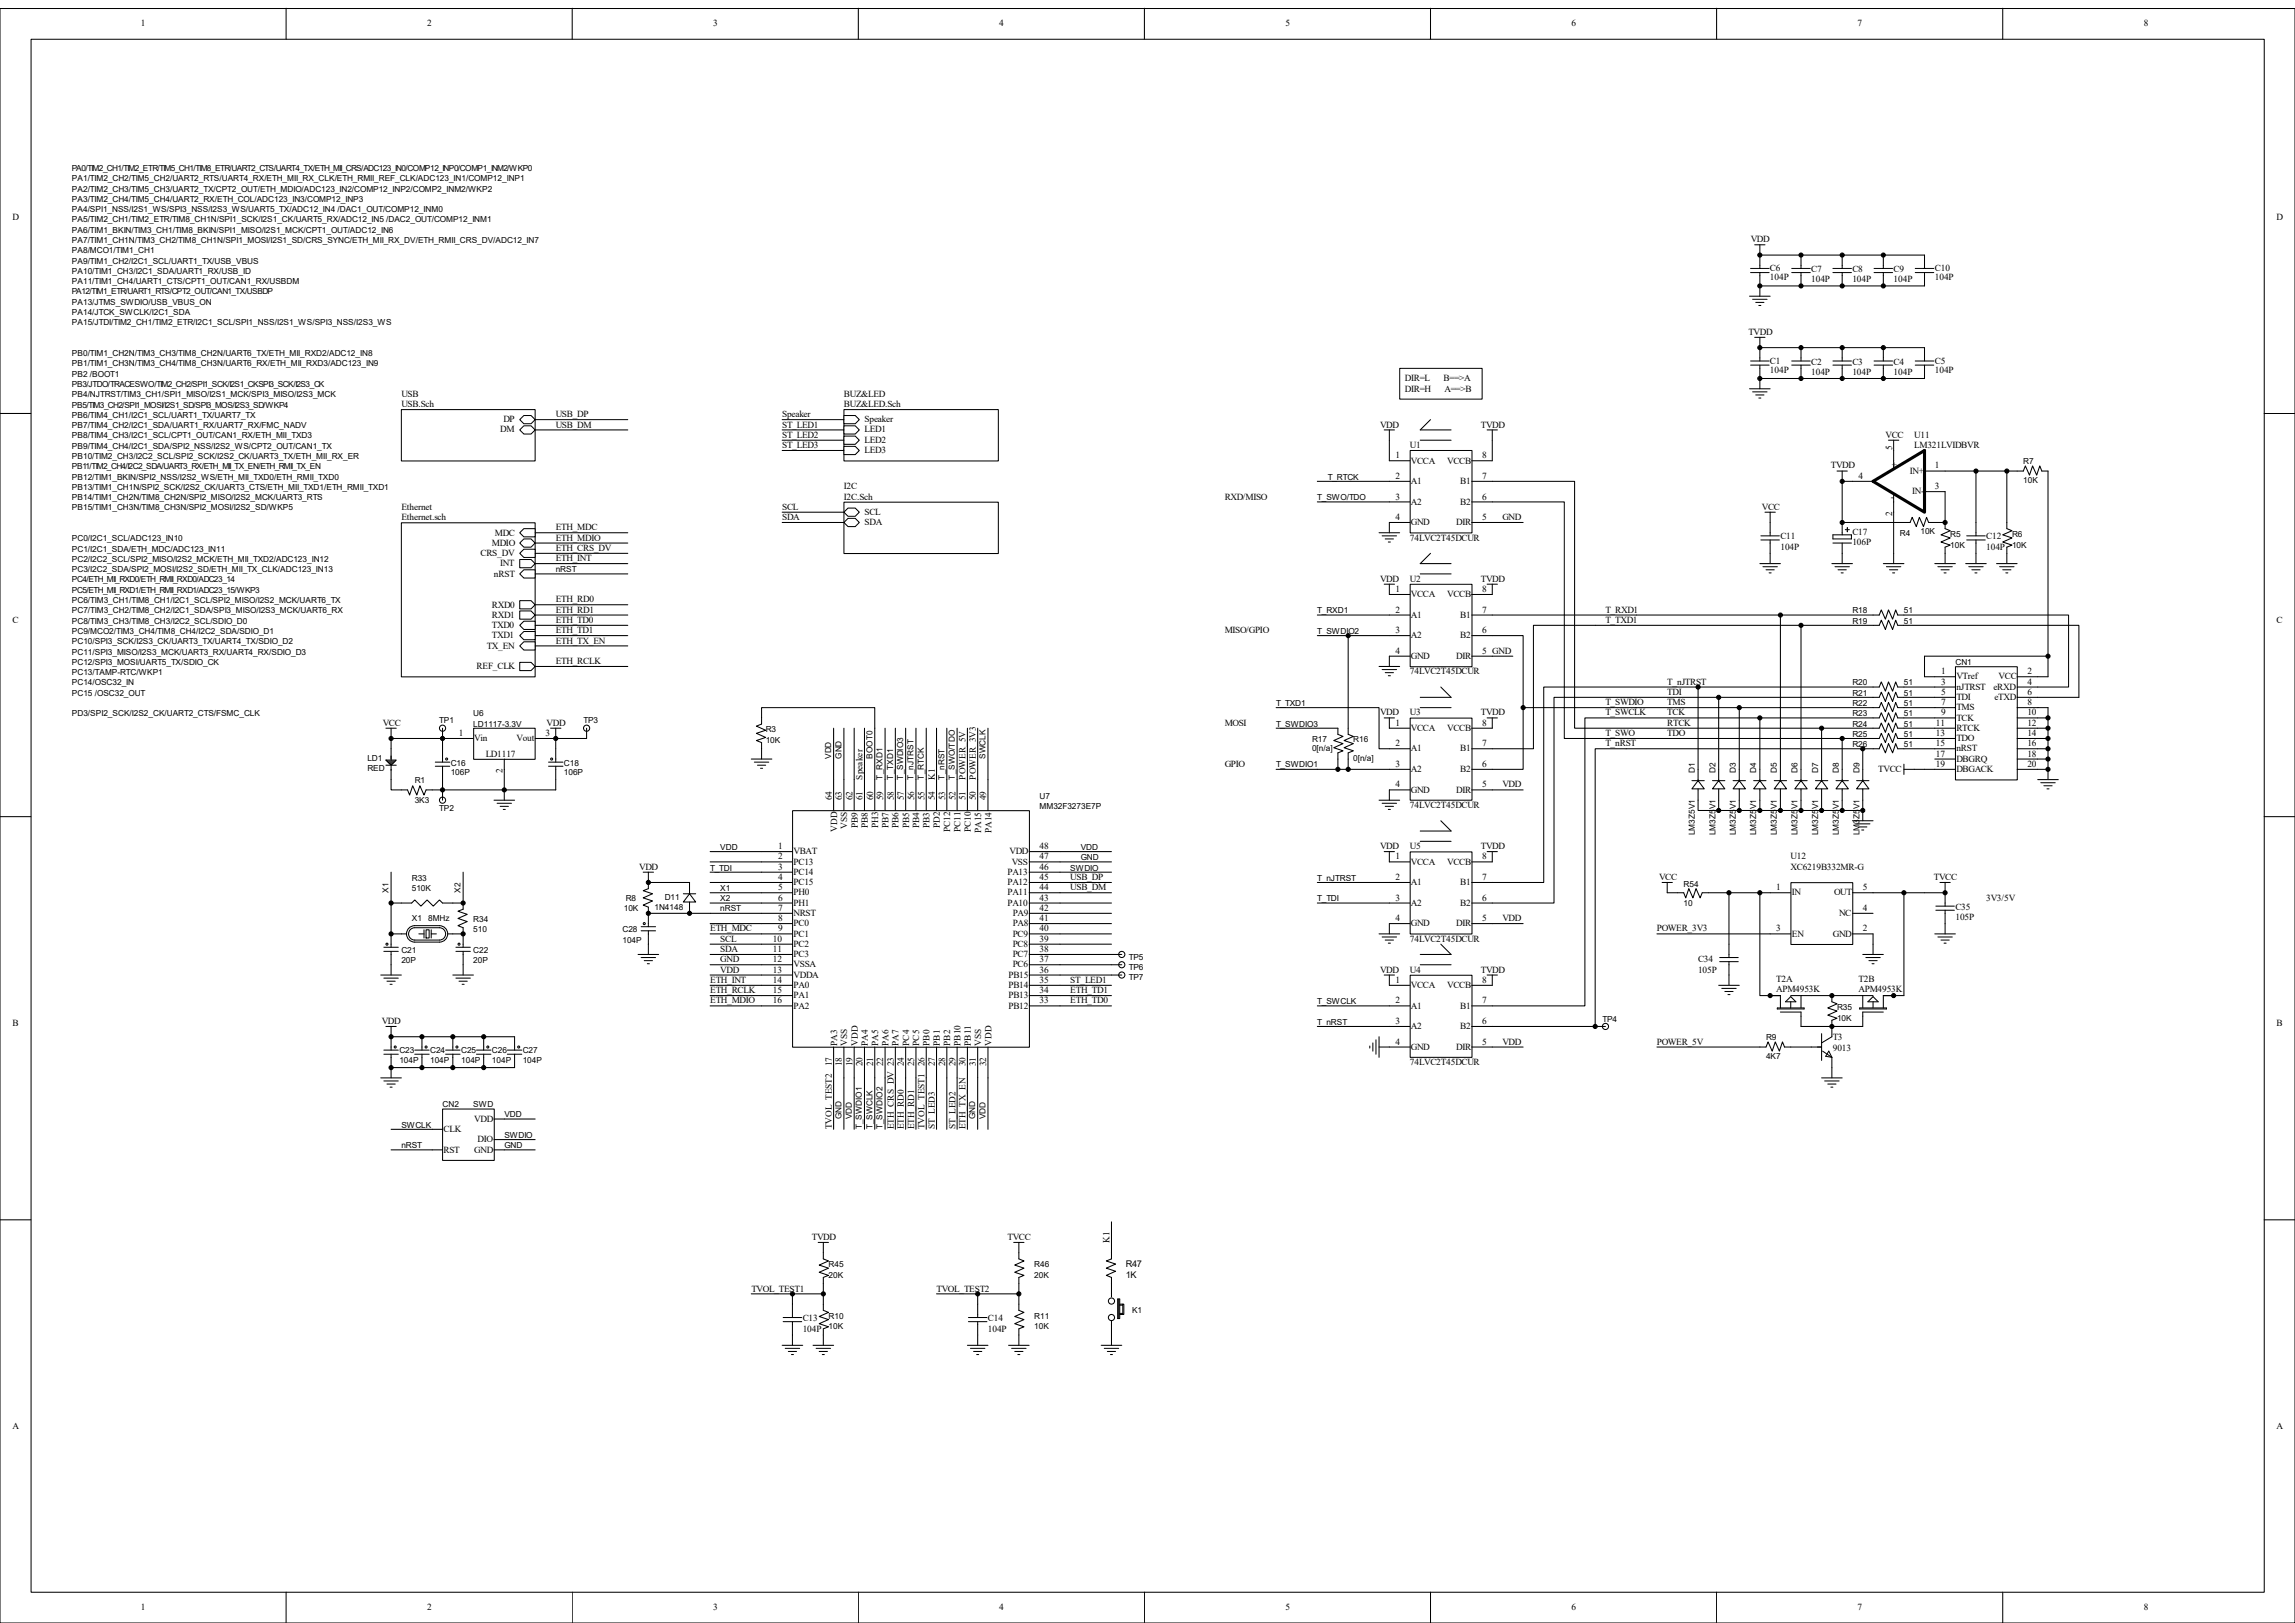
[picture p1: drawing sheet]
<svg xmlns="http://www.w3.org/2000/svg" width="297mm" height="210mm" viewBox="0 0 297 210" stroke-linecap="round" stroke-linejoin="round" font-family="sans-serif">
<defs><g id="words">
<g font-size="1.2">
<text x="18.2" y="3.4">1</text>
<text x="55.3" y="3.4">2</text>
<text x="92.3" y="3.4">3</text>
<text x="129.3" y="3.4">4</text>
<text x="166.4" y="3.4">5</text>
<text x="203.4" y="3.4">6</text>
<text x="240.4" y="3.4">7</text>
<text x="277.5" y="3.4">8</text>
<text x="1.6" y="28.4">D</text>
<text x="294.6" y="28.4">D</text>
<text x="226.6" y="31.4">VDD</text>
<text x="229.1" y="35.1">C6</text>
<text x="234.4" y="35.2">C7</text>
<text x="239.7" y="35.2">C8</text>
<text x="245.1" y="35.2">C9</text>
<text x="250.4" y="35.1">C10</text>
<text x="229.1" y="36.3">104P</text>
<text x="234.4" y="36.5">104P</text>
<text x="239.7" y="36.5">104P</text>
<text x="245.1" y="36.5">104P</text>
<text x="250.4" y="36.3">104P</text>
<text x="226.3" y="43.3">TVDD</text>
<text x="229.1" y="47.1">C1</text>
<text x="234.4" y="47.2">C2</text>
<text x="239.7" y="47.2">C3</text>
<text x="245.1" y="47.2">C4</text>
<text x="250.4" y="47.1">C5</text>
<text x="51.9" y="51.3">USB</text>
<text x="51.9" y="52.7">USB.Sch</text>
<text x="71.9" y="54">USB_DP</text>
<text x="101.2" y="54">Speaker</text>
<text x="109.2" y="51.3">BUZ&amp;LED</text>
<text x="109.2" y="52.7">BUZ&amp;LED.Sch</text>
<text x="181.8" y="49.3">DIR=L</text>
<text x="181.8" y="50.7">DIR=H</text>
<text x="186.8" y="49.3">B==&gt;A</text>
<text x="186.9" y="50.7">A==&gt;B</text>
<text x="229.1" y="48.3">104P</text>
<text x="234.4" y="48.5">104P</text>
<text x="239.7" y="48.5">104P</text>
<text x="245.1" y="48.5">104P</text>
<text x="250.4" y="48.3">104P</text>
<text x="64.7" y="56">DM</text>
<text x="65.2" y="54.7">DP</text>
<text x="71.9" y="55.3">USB_DM</text>
<text x="101.2" y="56.6">ST_LED2</text>
<text x="101.2" y="55.3">ST_LED1</text>
<text x="101.2" y="58">ST_LED3</text>
<text x="111.9" y="54.7">Speaker</text>
<text x="111.9" y="57.3">LED2</text>
<text x="111.9" y="56">LED1</text>
<text x="111.9" y="58.6">LED3</text>
<text x="178.6" y="55.3">VDD</text>
<text x="180.6" y="59.3">1</text>
<text x="182.5" y="58">U1</text>
<text x="182.6" y="60">VCCA</text>
<text x="187.3" y="60">VCCB</text>
<text x="191.6" y="55.3">TVDD</text>
<text x="191.8" y="59.3">8</text>
<text x="244" y="56.6">VCC</text>
<text x="244.9" y="58.3" transform="rotate(-90 244.9 58.3)">5</text>
<text x="247.7" y="56.6">U11</text>
<text x="247.7" y="58">LM321LVIDBVR</text>
<text x="51.9" y="66">Ethernet</text>
<text x="101.2" y="66">SCL</text>
<text x="109.2" y="63.3">I2C</text>
<text x="109.2" y="64.6">I2C.Sch</text>
<text x="158.5" y="64.6">RXD/MISO</text>
<text x="180.6" y="62">2</text>
<text x="180.6" y="64.6">3</text>
<text x="182.6" y="62.7">A1</text>
<text x="182.6" y="65.3">A2</text>
<text x="189" y="65.3">B2</text>
<text x="189" y="62.7">B1</text>
<text x="191.8" y="64.6">6</text>
<text x="191.8" y="62">7</text>
<text x="228" y="66">VCC</text>
<text x="236.9" y="60.6">TVDD</text>
<text x="240.5" y="62">4</text>
<text x="244.7" y="64.6">-</text>
<text x="244.8" y="60.6">+</text>
<text x="247.2" y="61.3">IN+</text>
<text x="247.5" y="64">IN-</text>
<text x="250.4" y="63.3">3</text>
<text x="250.4" y="60.6">1</text>
<text x="51.9" y="67.3">Ethernet.sch</text>
<text x="62.2" y="72">CRS_DV</text>
<text x="63.7" y="70.6">MDIO</text>
<text x="64.1" y="69.3">MDC</text>
<text x="71.9" y="68.6">ETH_MDC</text>
<text x="71.9" y="71.3">ETH_CRS_DV</text>
<text x="71.9" y="70">ETH_MDIO</text>
<text x="101.2" y="67.3">SDA</text>
<text x="111.9" y="66.6">SCL</text>
<text x="111.9" y="67.9">SDA</text>
<text x="180.6" y="67.3">4</text>
<text x="182.5" y="70">74LVC2T45DCUR</text>
<text x="182.6" y="67.9">GND</text>
<text x="188.5" y="67.9">DIR</text>
<text x="191.8" y="67.3">5</text>
<text x="194.4" y="67.3">GND</text>
<text x="230.4" y="69.8">C11</text>
<text x="230.4" y="71.2">104P</text>
<text x="239.7" y="69.2">C17</text>
<text x="239.7" y="70.5">106P</text>
<text x="244.9" y="66.8" transform="rotate(-90 244.9 66.8)">2</text>
<text x="257" y="69.8">C12</text>
<text x="257" y="71.2">104P</text>
<text x="63.9" y="74.6">nRST</text>
<text x="64.7" y="73.3">INT</text>
<text x="71.9" y="77.9">ETH_RD0</text>
<text x="71.9" y="72.6">ETH_INT</text>
<text x="178.6" y="75.3">VDD</text>
<text x="180.6" y="76.6">1</text>
<text x="182.5" y="75.3">U2</text>
<text x="182.6" y="77.3">VCCA</text>
<text x="187.3" y="77.3">VCCB</text>
<text x="191.6" y="75.3">TVDD</text>
<text x="191.8" y="76.6">8</text>
<text x="1.6" y="80.6">C</text>
<text x="63" y="83.9">TX_EN</text>
<text x="63.7" y="81.3">TXD0</text>
<text x="63.7" y="78.6">RXD0</text>
<text x="63.7" y="82.6">TXD1</text>
<text x="63.7" y="79.9">RXD1</text>
<text x="71.9" y="79.3">ETH_RD1</text>
<text x="71.9" y="83.3">ETH_TX_EN</text>
<text x="71.9" y="80.6">ETH_TD0</text>
<text x="71.9" y="81.9">ETH_TD1</text>
<text x="158.5" y="81.9">MISO/GPIO</text>
<text x="180.6" y="79.3">2</text>
<text x="180.6" y="81.9">3</text>
<text x="182.6" y="79.9">A1</text>
<text x="182.6" y="82.6">A2</text>
<text x="189" y="82.6">B2</text>
<text x="189" y="79.9">B1</text>
<text x="191.8" y="81.9">6</text>
<text x="191.8" y="79.3">7</text>
<text x="207.8" y="80.6">T_TXD1</text>
<text x="207.8" y="79.3">T_RXD1</text>
<text x="294.6" y="80.6">C</text>
<text x="61.7" y="86.6">REF_CLK</text>
<text x="71.9" y="85.9">ETH_RCLK</text>
<text x="180.6" y="84.6">4</text>
<text x="182.5" y="87.2">74LVC2T45DCUR</text>
<text x="182.6" y="85.3">GND</text>
<text x="188.5" y="85.3">DIR</text>
<text x="191.8" y="84.6">5 GND</text>
<text x="215.8" y="89.9">TDI</text>
<text x="215.8" y="88.6">T_nJTRST</text>
<text x="251.2" y="87.2">1</text>
<text x="251.2" y="88.6">3</text>
<text x="251.2" y="89.9">5</text>
<text x="253.2" y="87.9">VTref</text>
<text x="253.2" y="89.2">nJTRST</text>
<text x="258" y="89.2">eRXD</text>
<text x="258.7" y="87.9">VCC</text>
<text x="262.4" y="87.2">2</text>
<text x="262.4" y="88.6">4</text>
<text x="262.4" y="89.9">6</text>
<text x="49.5" y="93.9">VCC</text>
<text x="59.4" y="95.2">1</text>
<text x="61.4" y="95.9">Vin</text>
<text x="66.8" y="95.9">Vout</text>
<text x="70.6" y="95.2">3</text>
<text x="70.7" y="93.9">VDD</text>
<text x="158.5" y="93.9">MOSI</text>
<text x="178.6" y="92.6">VDD</text>
<text x="180.6" y="93.9">1</text>
<text x="182.5" y="92.6">U3</text>
<text x="182.6" y="94.6">VCCA</text>
<text x="187.3" y="94.6">VCCB</text>
<text x="191.6" y="92.6">TVDD</text>
<text x="191.8" y="93.9">8</text>
<text x="207.8" y="92.6">T_SWCLK</text>
<text x="207.8" y="91.3">T_SWDIO</text>
<text x="207.8" y="95.2">T_SWO</text>
<text x="215.8" y="92.6">TCK</text>
<text x="215.8" y="91.3">TMS</text>
<text x="215.8" y="95.2">TDO</text>
<text x="215.8" y="93.9">RTCK</text>
<text x="250.5" y="93.9">11</text>
<text x="250.5" y="95.2">13</text>
<text x="251.2" y="91.3">7</text>
<text x="251.2" y="92.6">9</text>
<text x="253.2" y="90.6">TDI</text>
<text x="253.2" y="91.9">TMS</text>
<text x="253.2" y="93.3">TCK</text>
<text x="253.2" y="94.6">RTCK</text>
<text x="253.2" y="95.9">TDO</text>
<text x="258.1" y="90.6">eTXD</text>
<text x="262.4" y="91.3">8</text>
<text x="262.4" y="92.6">10</text>
<text x="262.4" y="93.9">12</text>
<text x="262.4" y="95.2">14</text>
<text x="62.9" y="97.9">LD1117</text>
<text x="65" y="100.1" transform="rotate(-90 65 100.1)">2</text>
<text x="111.6" y="100.9" transform="rotate(-90 111.6 100.9)">Speaker</text>
<text x="121" y="100.9" transform="rotate(-90 121 100.9)">K1</text>
<text x="125" y="100.9" transform="rotate(-90 125 100.9)">POWER_5V</text>
<text x="126.3" y="100.9" transform="rotate(-90 126.3 100.9)">POWER_3V3</text>
<text x="158.5" y="99.2">GPIO</text>
<text x="180.6" y="101.9">4</text>
<text x="180.6" y="96.6">2</text>
<text x="180.6" y="99.2">3</text>
<text x="182.6" y="97.2">A1</text>
<text x="182.6" y="99.9">A2</text>
<text x="189" y="99.9">B2</text>
<text x="189" y="97.2">B1</text>
<text x="191.8" y="99.2">6</text>
<text x="191.8" y="101.9">5</text>
<text x="191.8" y="96.6">7</text>
<text x="194.4" y="101.9">VDD</text>
<text x="207.8" y="96.6">T_nRST</text>
<text x="243.1" y="99.9">TVCC</text>
<text x="250.5" y="96.6">15</text>
<text x="250.5" y="97.9">17</text>
<text x="250.5" y="99.2">19</text>
<text x="253.2" y="97.2">nRST</text>
<text x="253.2" y="98.6">DBGRQ</text>
<text x="253.2" y="99.9">DBGACK</text>
<text x="262.4" y="96.6">16</text>
<text x="262.4" y="97.9">18</text>
<text x="262.4" y="99.2">20</text>
<text x="107.7" y="103.5" transform="rotate(-90 107.7 103.5)">64</text>
<text x="108.3" y="107.7" transform="rotate(-90 108.3 107.7)">VDD</text>
<text x="109" y="103.5" transform="rotate(-90 109 103.5)">63</text>
<text x="109.6" y="107.3" transform="rotate(-90 109.6 107.3)">VSS</text>
<text x="110.3" y="103.5" transform="rotate(-90 110.3 103.5)">62</text>
<text x="111" y="107.1" transform="rotate(-90 111 107.1)">PB9</text>
<text x="111.6" y="103.5" transform="rotate(-90 111.6 103.5)">61</text>
<text x="112.3" y="107.1" transform="rotate(-90 112.3 107.1)">PB8</text>
<text x="113" y="103.5" transform="rotate(-90 113 103.5)">60</text>
<text x="113.7" y="107.1" transform="rotate(-90 113.7 107.1)">PH3</text>
<text x="114.3" y="103.5" transform="rotate(-90 114.3 103.5)">59</text>
<text x="115" y="107.1" transform="rotate(-90 115 107.1)">PB7</text>
<text x="115.7" y="103.5" transform="rotate(-90 115.7 103.5)">58</text>
<text x="116.3" y="107.1" transform="rotate(-90 116.3 107.1)">PB6</text>
<text x="117" y="103.5" transform="rotate(-90 117 103.5)">57</text>
<text x="117.6" y="107.1" transform="rotate(-90 117.6 107.1)">PB5</text>
<text x="118.3" y="103.5" transform="rotate(-90 118.3 103.5)">56</text>
<text x="119" y="107.1" transform="rotate(-90 119 107.1)">PB4</text>
<text x="119.6" y="103.5" transform="rotate(-90 119.6 103.5)">55</text>
<text x="120.3" y="107.1" transform="rotate(-90 120.3 107.1)">PB3</text>
<text x="121" y="103.5" transform="rotate(-90 121 103.5)">54</text>
<text x="121.6" y="107.1" transform="rotate(-90 121.6 107.1)">PD2</text>
<text x="122.3" y="103.5" transform="rotate(-90 122.3 103.5)">53</text>
<text x="123" y="107.7" transform="rotate(-90 123 107.7)">PC12</text>
<text x="123.7" y="103.5" transform="rotate(-90 123.7 103.5)">52</text>
<text x="124.3" y="107.7" transform="rotate(-90 124.3 107.7)">PC11</text>
<text x="125" y="103.5" transform="rotate(-90 125 103.5)">51</text>
<text x="125.6" y="107.7" transform="rotate(-90 125.6 107.7)">PC10</text>
<text x="126.3" y="103.5" transform="rotate(-90 126.3 103.5)">50</text>
<text x="127" y="107.8" transform="rotate(-90 127 107.8)">PA15</text>
<text x="127.6" y="103.5" transform="rotate(-90 127.6 103.5)">49</text>
<text x="128.3" y="107.8" transform="rotate(-90 128.3 107.8)">PA14</text>
<text x="182.5" y="104.6">74LVC2T45DCUR</text>
<text x="182.6" y="102.6">GND</text>
<text x="188.5" y="102.6">DIR</text>
<text x="82.7" y="112.6">VDD</text>
<text x="100.7" y="109.9">1</text>
<text x="100.7" y="111.2">2</text>
<text x="100.7" y="112.6">3</text>
<text x="100.7" y="113.9">4</text>
<text x="102.7" y="110.5">VBAT</text>
<text x="102.7" y="111.9">PC13</text>
<text x="102.7" y="113.2">PC14</text>
<text x="130.4" y="113.2">PA13</text>
<text x="130.6" y="110.5">VDD</text>
<text x="130.9" y="111.9">VSS</text>
<text x="134.5" y="113.9">45</text>
<text x="134.5" y="112.6">46</text>
<text x="134.5" y="111.2">47</text>
<text x="134.5" y="109.9">48</text>
<text x="138.5" y="113.9">USB_DP</text>
<text x="178.6" y="109.9">VDD</text>
<text x="180.6" y="111.2">1</text>
<text x="180.6" y="113.9">2</text>
<text x="182.5" y="109.9">U5</text>
<text x="182.6" y="111.9">VCCA</text>
<text x="187.3" y="111.9">VCCB</text>
<text x="191.6" y="109.9">TVDD</text>
<text x="191.8" y="111.2">8</text>
<text x="191.8" y="113.9">7</text>
<text x="214.7" y="113.9">VCC</text>
<text x="231.7" y="111.2">U12</text>
<text x="231.7" y="112.6">XC6219B332MR-G</text>
<text x="250.3" y="113.9">TVCC</text>
<text x="100.7" y="115.2">5</text>
<text x="100.7" y="116.5">6</text>
<text x="100.7" y="117.9">7</text>
<text x="100.7" y="119.2">8</text>
<text x="102.7" y="114.6">PC15</text>
<text x="102.7" y="115.9">PH0</text>
<text x="102.7" y="117.2">PH1</text>
<text x="102.7" y="118.5">NRST</text>
<text x="102.7" y="119.8">PC0</text>
<text x="130.4" y="117.2">PA10</text>
<text x="130.4" y="115.9">PA11</text>
<text x="130.4" y="114.6">PA12</text>
<text x="131.1" y="119.8">PA8</text>
<text x="131.1" y="118.5">PA9</text>
<text x="134.5" y="119.2">41</text>
<text x="134.5" y="117.9">42</text>
<text x="134.5" y="116.5">43</text>
<text x="134.5" y="115.2">44</text>
<text x="138.5" y="115.2">USB_DM</text>
<text x="180.6" y="119.2">4</text>
<text x="180.6" y="116.5">3</text>
<text x="182.6" y="119.8">GND</text>
<text x="182.6" y="114.6">A1</text>
<text x="182.6" y="117.2">A2</text>
<text x="188.5" y="119.8">DIR</text>
<text x="189" y="117.2">B2</text>
<text x="189" y="114.6">B1</text>
<text x="191.8" y="116.5">6</text>
<text x="191.8" y="119.2">5</text>
<text x="194.4" y="119.2">VDD</text>
<text x="229.9" y="115.2">1</text>
<text x="231.9" y="115.9">IN</text>
<text x="237.4" y="115.9">OUT</text>
<text x="238" y="118.5">NC</text>
<text x="241.1" y="115.2">5</text>
<text x="241.1" y="117.9">4</text>
<text x="253.1" y="117.7">C35</text>
<text x="253.1" y="119.1">105P</text>
<text x="257" y="116.5">3V3/5V</text>
<text x="91.9" y="120.5">ETH_MDC</text>
<text x="93.2" y="125.9">VDD</text>
<text x="93.2" y="124.5">GND</text>
<text x="93.2" y="121.9">SCL</text>
<text x="93.2" y="123.2">SDA</text>
<text x="100" y="121.9">10</text>
<text x="100" y="123.2">11</text>
<text x="100" y="124.5">12</text>
<text x="100" y="125.9">13</text>
<text x="100.7" y="120.5">9</text>
<text x="102.7" y="121.2">PC1</text>
<text x="102.7" y="122.5">PC2</text>
<text x="102.7" y="123.9">PC3</text>
<text x="102.7" y="125.2">VSSA</text>
<text x="131.1" y="125.2">PC6</text>
<text x="131.1" y="123.9">PC7</text>
<text x="131.1" y="122.5">PC8</text>
<text x="131.1" y="121.2">PC9</text>
<text x="134.5" y="125.9">36</text>
<text x="134.5" y="124.5">37</text>
<text x="134.5" y="123.2">38</text>
<text x="134.5" y="121.9">39</text>
<text x="134.5" y="120.5">40</text>
<text x="178.6" y="125.9">VDD</text>
<text x="182.5" y="121.9">74LVC2T45DCUR</text>
<text x="182.5" y="125.9">U4</text>
<text x="191.6" y="125.9">TVDD</text>
<text x="214.4" y="120.5">POWER_3V3</text>
<text x="219.8" y="124.5">C34</text>
<text x="219.8" y="125.9">105P</text>
<text x="229.9" y="120.5">3</text>
<text x="231.9" y="121.2">EN</text>
<text x="237.2" y="121.2">GND</text>
<text x="241.1" y="120.5">2</text>
<text x="91.9" y="128.5">ETH_RCLK</text>
<text x="91.9" y="127.2">ETH_INT</text>
<text x="91.9" y="129.8">ETH_MDIO</text>
<text x="100" y="127.2">14</text>
<text x="100" y="128.5">15</text>
<text x="100" y="129.8">16</text>
<text x="102.7" y="126.5">VDDA</text>
<text x="102.7" y="127.8">PA0</text>
<text x="102.7" y="129.2">PA1</text>
<text x="102.7" y="130.5">PA2</text>
<text x="130.5" y="130.5">PB12</text>
<text x="130.5" y="129.2">PB13</text>
<text x="130.5" y="127.8">PB14</text>
<text x="130.5" y="126.5">PB15</text>
<text x="134.5" y="129.8">33</text>
<text x="134.5" y="128.5">34</text>
<text x="134.5" y="127.2">35</text>
<text x="138.5" y="129.8">ETH_TD0</text>
<text x="138.5" y="128.5">ETH_TD1</text>
<text x="138.5" y="127.2">ST_LED1</text>
<text x="180.6" y="127.2">1</text>
<text x="180.6" y="129.8">2</text>
<text x="182.6" y="127.8">VCCA</text>
<text x="182.6" y="130.5">A1</text>
<text x="187.3" y="127.8">VCCB</text>
<text x="189" y="130.5">B1</text>
<text x="191.8" y="127.2">8</text>
<text x="191.8" y="129.8">7</text>
<text x="229.9" y="127">T2A</text>
<text x="229.9" y="128.4">APM4953K</text>
<text x="240.5" y="127">T2B</text>
<text x="240.5" y="128.4">APM4953K</text>
<text x="1.6" y="132.8">B</text>
<text x="49.4" y="132.5">VDD</text>
<text x="108.3" y="135.3" transform="rotate(-90 108.3 135.3)">PA3</text>
<text x="109.6" y="135.3" transform="rotate(-90 109.6 135.3)">VSS</text>
<text x="111" y="135.3" transform="rotate(-90 111 135.3)">VDD</text>
<text x="112.3" y="135.3" transform="rotate(-90 112.3 135.3)">PA4</text>
<text x="113.7" y="135.3" transform="rotate(-90 113.7 135.3)">PA5</text>
<text x="115" y="135.3" transform="rotate(-90 115 135.3)">PA6</text>
<text x="116.3" y="135.3" transform="rotate(-90 116.3 135.3)">PA7</text>
<text x="117.6" y="135.3" transform="rotate(-90 117.6 135.3)">PC4</text>
<text x="119" y="135.3" transform="rotate(-90 119 135.3)">PC5</text>
<text x="120.3" y="135.3" transform="rotate(-90 120.3 135.3)">PB0</text>
<text x="121.6" y="135.3" transform="rotate(-90 121.6 135.3)">PB1</text>
<text x="123" y="135.3" transform="rotate(-90 123 135.3)">PB2</text>
<text x="124.3" y="135.3" transform="rotate(-90 124.3 135.3)">PB10</text>
<text x="125.6" y="135.3" transform="rotate(-90 125.6 135.3)">PB11</text>
<text x="127" y="135.3" transform="rotate(-90 127 135.3)">VSS</text>
<text x="128.3" y="135.3" transform="rotate(-90 128.3 135.3)">VDD</text>
<text x="180.6" y="135.2">4</text>
<text x="180.6" y="132.5">3</text>
<text x="182.5" y="137.8">74LVC2T45DCUR</text>
<text x="182.6" y="135.8">GND</text>
<text x="182.6" y="133.2">A2</text>
<text x="188.5" y="135.8">DIR</text>
<text x="189" y="133.2">B2</text>
<text x="191.8" y="132.5">6</text>
<text x="191.8" y="135.2">5</text>
<text x="194.4" y="135.2">VDD</text>
<text x="214.4" y="135.2">POWER_5V</text>
<text x="237.2" y="134.6">T3</text>
<text x="237.2" y="136">9013</text>
<text x="294.6" y="132.8">B</text>
<text x="107.7" y="138" transform="rotate(-90 107.7 138)">17</text>
<text x="109" y="138" transform="rotate(-90 109 138)">18</text>
<text x="110.3" y="138" transform="rotate(-90 110.3 138)">19</text>
<text x="111.6" y="138" transform="rotate(-90 111.6 138)">20</text>
<text x="113" y="138" transform="rotate(-90 113 138)">21</text>
<text x="114.3" y="138" transform="rotate(-90 114.3 138)">22</text>
<text x="117" y="138" transform="rotate(-90 117 138)">24</text>
<text x="118.3" y="138" transform="rotate(-90 118.3 138)">25</text>
<text x="119.6" y="138" transform="rotate(-90 119.6 138)">26</text>
<text x="121" y="138" transform="rotate(-90 121 138)">27</text>
<text x="122.3" y="138" transform="rotate(-90 122.3 138)">28</text>
<text x="123.7" y="138" transform="rotate(-90 123.7 138)">29</text>
<text x="125" y="138" transform="rotate(-90 125 138)">30</text>
<text x="126.3" y="138" transform="rotate(-90 126.3 138)">31</text>
<text x="127.6" y="138" transform="rotate(-90 127.6 138)">32</text>
<text x="57.4" y="146.5">CLK</text>
<text x="57.4" y="149.1">RST</text>
<text x="61.4" y="145.2">VDD</text>
<text x="61.4" y="149.1">GND</text>
<text x="61.8" y="147.8">DIO</text>
<text x="107.7" y="146.1" transform="rotate(-90 107.7 146.1)">TVOL_TEST2</text>
<text x="115.7" y="146.1" transform="rotate(-90 115.7 146.1)">ETH_CRS_DV 23</text>
<text x="117" y="146.1" transform="rotate(-90 117 146.1)">ETH_RD0</text>
<text x="118.3" y="146.1" transform="rotate(-90 118.3 146.1)">ETH_RD1</text>
<text x="119.6" y="146.1" transform="rotate(-90 119.6 146.1)">TVOL_TEST1</text>
<text x="121" y="146.1" transform="rotate(-90 121 146.1)">ST_LED3</text>
<text x="123.7" y="146.1" transform="rotate(-90 123.7 146.1)">ST_LED2</text>
<text x="125" y="146.1" transform="rotate(-90 125 146.1)">ETH_TX_EN</text>
<text x="105.1" y="160.4">TVDD</text>
<text x="130.4" y="160.4">TVCC</text>
<text x="143.6" y="160.8" transform="rotate(-90 143.6 160.8)">K1</text>
<text x="97.2" y="167.1">TVOL_TEST1</text>
<text x="121.2" y="167.1">TVOL_TEST2</text>
<text x="145.7" y="164">R47</text>
<text x="145.7" y="165.3">1K</text>
<text x="103.9" y="171">C13</text>
<text x="103.9" y="172.3">104P</text>
<text x="127.8" y="171">C14</text>
<text x="127.8" y="172.3">104P</text>
<text x="1.6" y="185">A</text>
<text x="294.6" y="185">A</text>
<text x="18.2" y="208.4">1</text>
<text x="55.3" y="208.4">2</text>
<text x="92.3" y="208.4">3</text>
<text x="129.3" y="208.4">4</text>
<text x="166.4" y="208.4">5</text>
<text x="203.4" y="208.4">6</text>
<text x="240.4" y="208.4">7</text>
<text x="277.4" y="208.4">8</text>
</g>
<g font-size="1.1">
<text x="9.3" y="22.1">PA0/TIM2_CH1/TIM2_ETR/TIM5_CH1/TIM8_ETR/UART2_CTS/UART4_TX/ETH_MII_CRS/ADC123_IN0/COMP12_INP0/COMP1_INM2/WKP0</text>
<text x="9.3" y="23.5">PA1/TIM2_CH2/TIM5_CH2/UART2_RTS/UART4_RX/ETH_MII_RX_CLK/ETH_RMII_REF_CLK/ADC123_IN1/COMP12_INP1</text>
<text x="9.3" y="24.8">PA2/TIM2_CH3/TIM5_CH3/UART2_TX/CPT2_OUT/ETH_MDIO/ADC123_IN2/COMP12_INP2/COMP2_INM2/WKP2</text>
<text x="9.3" y="26.1">PA3/TIM2_CH4/TIM5_CH4/UART2_RX/ETH_COL/ADC123_IN3/COMP12_INP3</text>
<text x="9.3" y="27.5">PA4/SPI1_NSS/I2S1_WS/SPI3_NSS/I2S3_WS/UART5_TX/ADC12_IN4 /DAC1_OUT/COMP12_INM0</text>
<text x="9.3" y="28.8">PA5/TIM2_CH1/TIM2_ETR/TIM8_CH1N/SPI1_SCK/I2S1_CK/UART5_RX/ADC12_IN5 /DAC2_OUT/COMP12_INM1</text>
<text x="9.3" y="30.1">PA6/TIM1_BKIN/TIM3_CH1/TIM8_BKIN/SPI1_MISO/I2S1_MCK/CPT1_OUT/ADC12_IN6</text>
<text x="9.3" y="31.5">PA7/TIM1_CH1N/TIM3_CH2/TIM8_CH1N/SPI1_MOSI/I2S1_SD/CRS_SYNC/ETH_MII_RX_DV/ETH_RMII_CRS_DV/ADC12_IN7</text>
<text x="9.3" y="32.8">PA8/MCO1/TIM1_CH1</text>
<text x="9.3" y="34.1">PA9/TIM1_CH2/I2C1_SCL/UART1_TX/USB_VBUS</text>
<text x="9.3" y="35.4">PA10/TIM1_CH3/I2C1_SDA/UART1_RX/USB_ID</text>
<text x="9.3" y="36.8">PA11/TIM1_CH4/UART1_CTS/CPT1_OUT/CAN1_RX/USBDM</text>
<text x="9.3" y="38.1">PA12/TIM1_ETR/UART1_RTS/CPT2_OUT/CAN1_TX/USBDP</text>
<text x="9.3" y="39.5">PA13/JTMS_SWDIO/USB_VBUS_ON</text>
<text x="9.3" y="40.8">PA14/JTCK_SWCLK/I2C1_SDA</text>
<text x="9.3" y="42.1">PA15/JTDI/TIM2_CH1/TIM2_ETR/I2C1_SCL/SPI1_NSS/I2S1_WS/SPI3_NSS/I2S3_WS</text>
<text x="9.3" y="46.1">PB0/TIM1_CH2N/TIM3_CH3/TIM8_CH2N/UART6_TX/ETH_MII_RXD2/ADC12_IN8</text>
<text x="9.3" y="47.4">PB1/TIM1_CH3N/TIM3_CH4/TIM8_CH3N/UART6_RX/ETH_MII_RXD3/ADC123_IN9</text>
<text x="9.3" y="48.8">PB2 /BOOT1</text>
<text x="9.3" y="50.1">PB3/JTDO/TRACESWO/TIM2_CH2/SPI1_SCK/I2S1_CKSPI3_SCK/I2S3_CK</text>
<text x="9.3" y="51.4">PB4/NJTRST/TIM3_CH1/SPI1_MISO/I2S1_MCK/SPI3_MISO/I2S3_MCK</text>
<text x="9.3" y="52.7">PB5/TIM3_CH2/SPI1_MOSI/I2S1_SD/SPI3_MOS/I2S3_SD/WKP4</text>
<text x="9.3" y="54.1">PB6/TIM4_CH1/I2C1_SCL/UART1_TX/UART7_TX</text>
<text x="9.3" y="55.4">PB7/TIM4_CH2/I2C1_SDA/UART1_RX/UART7_RX/FMC_NADV</text>
<text x="9.3" y="56.7">PB8/TIM4_CH3/I2C1_SCL/CPT1_OUT/CAN1_RX/ETH_MII_TXD3</text>
<text x="9.3" y="58.1">PB9/TIM4_CH4/I2C1_SDA/SPI2_NSS/I2S2_WS/CPT2_OUT/CAN1_TX</text>
<text x="9.3" y="59.4">PB10/TIM2_CH3/I2C2_SCL/SPI2_SCK/I2S2_CK/UART3_TX/ETH_MII_RX_ER</text>
<text x="9.3" y="60.7">PB11/TIM2_CH4/I2C2_SDA/UART3_RX/ETH_MII_TX_EN/ETH_RMII_TX_EN</text>
<text x="9.3" y="62.1">PB12/TIM1_BKIN/SPI2_NSS/I2S2_WS/ETH_MII_TXD0/ETH_RMII_TXD0</text>
<text x="9.3" y="63.4">PB13/TIM1_CH1N/SPI2_SCK/I2S2_CK/UART3_CTS/ETH_MII_TXD1/ETH_RMII_TXD1</text>
<text x="9.3" y="64.7">PB14/TIM1_CH2N/TIM8_CH2N/SPI2_MISO/I2S2_MCK/UART3_RTS</text>
<text x="170.5" y="64.7">T_SWO/TDO</text>
<text x="171.8" y="62.1">T_RTCK</text>
<text x="261.8" y="60.1">R7</text>
<text x="261.8" y="62.4">10K</text>
<text x="9.3" y="66">PB15/TIM1_CH3N/TIM8_CH3N/SPI2_MOSI/I2S2_SD/WKP5</text>
<text x="9.3" y="70.1">PC0/I2C1_SCL/ADC123_IN10</text>
<text x="9.3" y="71.4">PC1/I2C1_SDA/ETH_MDC/ADC123_IN11</text>
<text x="245.9" y="69.4">R4</text>
<text x="248.5" y="69.1">10K</text>
<text x="252.4" y="69.5">R5</text>
<text x="252.4" y="70.9">10K</text>
<text x="260.4" y="69.5">R6</text>
<text x="260.4" y="70.9">10K</text>
<text x="9.3" y="72.7">PC2/I2C2_SCL/SPI2_MISO/I2S2_MCK/ETH_MII_TXD2/ADC123_IN12</text>
<text x="9.3" y="74">PC3/I2C2_SDA/SPI2_MOSI/I2S2_SD/ETH_MII_TX_CLK/ADC123_IN13</text>
<text x="9.3" y="75.4">PC4/ETH_MII_RXD0/ETH_RMII_RXD0/ADC23_14</text>
<text x="9.3" y="76.7">PC5/ETH_MII_RXD1/ETH_RMII_RXD1/ADC23_15/WKP3</text>
<text x="71.9" y="74">nRST</text>
<text x="9.3" y="78">PC6/TIM3_CH1/TIM8_CH1/I2C1_SCL/SPI2_MISO/I2S2_MCK/UART6_TX</text>
<text x="9.3" y="79.4">PC7/TIM3_CH2/TIM8_CH2/I2C1_SDA/SPI3_MISO/I2S3_MCK/UART6_RX</text>
<text x="9.3" y="80.7">PC8/TIM3_CH3/TIM8_CH3/I2C2_SCL/SDIO_D0</text>
<text x="9.3" y="82">PC9/MCO2/TIM3_CH4/TIM8_CH4/I2C2_SDA/SDIO_D1</text>
<text x="9.3" y="83.4">PC10/SPI3_SCK/I2S3_CK/UART3_TX/UART4_TX/SDIO_D2</text>
<text x="170.5" y="79.4">T_RXD1</text>
<text x="170.5" y="82">T_SWDIO2</text>
<text x="239.7" y="80.7">R19</text>
<text x="239.7" y="79.4">R18</text>
<text x="246.4" y="80.7">51</text>
<text x="246.4" y="79.4">51</text>
<text x="9.3" y="84.7">PC11/SPI3_MISO/I2S3_MCK/UART3_RX/UART4_RX/SDIO_D3</text>
<text x="9.3" y="86">PC12/SPI3_MOSI/UART5_TX/SDIO_CK</text>
<text x="9.3" y="87.3">PC13/TAMP-RTC/WKP1</text>
<text x="9.3" y="88.7">PC14/OSC32_IN</text>
<text x="239.7" y="88.7">R20</text>
<text x="246.4" y="88.7">51</text>
<text x="253.1" y="86">CN1</text>
<text x="9.3" y="90">PC15 /OSC32_OUT</text>
<text x="9.3" y="92.7">PD3/SPI2_SCK/I2S2_CK/UART2_CTS/FSMC_CLK</text>
<text x="56.9" y="93.6">TP1</text>
<text x="61.3" y="92.7">U6</text>
<text x="61.3" y="94">LD1117-3.3V</text>
<text x="75.5" y="93.6">TP3</text>
<text x="99.1" y="94.8">R3</text>
<text x="165.1" y="91.4">T_TXD1</text>
<text x="165.1" y="94">T_SWDIO3</text>
<text x="239.7" y="91.4">R22</text>
<text x="239.7" y="92.7">R23</text>
<text x="239.7" y="94">R24</text>
<text x="239.7" y="95.3">R25</text>
<text x="239.7" y="90">R21</text>
<text x="246.4" y="91.4">51</text>
<text x="246.4" y="92.7">51</text>
<text x="246.4" y="94">51</text>
<text x="246.4" y="95.3">51</text>
<text x="246.4" y="90">51</text>
<text x="47.5" y="98.5">LD1</text>
<text x="47.5" y="99.7">RED</text>
<text x="53.7" y="101.3">R1</text>
<text x="58.3" y="99.1">C16</text>
<text x="58.3" y="100.2">106P</text>
<text x="73" y="99.1">C18</text>
<text x="73" y="100.2">106P</text>
<text x="99.1" y="96.1">10K</text>
<text x="107.6" y="98.2" transform="rotate(-90 107.6 98.2)">VDD</text>
<text x="108.9" y="98.2" transform="rotate(-90 108.9 98.2)">GND</text>
<text x="112.9" y="98.2" transform="rotate(-90 112.9 98.2)">BOOT0</text>
<text x="114.2" y="100.9" transform="rotate(-90 114.2 100.9)">T_RXD1</text>
<text x="115.6" y="100.9" transform="rotate(-90 115.6 100.9)">T_TXD1</text>
<text x="116.9" y="100.9" transform="rotate(-90 116.9 100.9)">T_SWDIO3</text>
<text x="118.2" y="100.9" transform="rotate(-90 118.2 100.9)">T_nJTRST</text>
<text x="119.6" y="100.9" transform="rotate(-90 119.6 100.9)">T_RTCK</text>
<text x="122.2" y="100.9" transform="rotate(-90 122.2 100.9)">T_nRST</text>
<text x="123.6" y="100.9" transform="rotate(-90 123.6 100.9)">T_SWO/TDO</text>
<text x="127.6" y="98.2" transform="rotate(-90 127.6 98.2)">SWCLK</text>
<text x="165.1" y="99.3">T_SWDIO1</text>
<text x="169.8" y="96">R17</text>
<text x="169.8" y="97.2">0[n/a]</text>
<text x="175.1" y="96">R16</text>
<text x="175.1" y="98.5">0[n/a]</text>
<text x="219.3" y="100.1" transform="rotate(-90 219.3 100.1)">D1</text>
<text x="222" y="100.1" transform="rotate(-90 222 100.1)">D2</text>
<text x="224.6" y="100.1" transform="rotate(-90 224.6 100.1)">D3</text>
<text x="227.3" y="100.1" transform="rotate(-90 227.3 100.1)">D4</text>
<text x="230" y="100.1" transform="rotate(-90 230 100.1)">D5</text>
<text x="232.6" y="100.1" transform="rotate(-90 232.6 100.1)">D6</text>
<text x="235.3" y="100.1" transform="rotate(-90 235.3 100.1)">D7</text>
<text x="238" y="100.1" transform="rotate(-90 238 100.1)">D8</text>
<text x="239.7" y="96.6">R26</text>
<text x="240.6" y="100.1" transform="rotate(-90 240.6 100.1)">D9</text>
<text x="246.4" y="96.6">51</text>
<text x="53.7" y="103.8">3K3</text>
<text x="56.9" y="104.9">TP2</text>
<text x="134.5" y="103.3">U7</text>
<text x="134.5" y="104.6">MM32F3273E7P</text>
<text x="53.3" y="114">R33</text>
<text x="91.9" y="112.6">T_TDI</text>
<text x="93.2" y="110">VDD</text>
<text x="138.5" y="112.6">SWDIO</text>
<text x="139.9" y="111.3">GND</text>
<text x="139.9" y="110">VDD</text>
<text x="170.5" y="114">T_nJTRST</text>
<text x="219.3" y="108.1" transform="rotate(-90 219.3 108.1)">LM3Z5V1</text>
<text x="222" y="108.1" transform="rotate(-90 222 108.1)">LM3Z5V1</text>
<text x="224.6" y="108.1" transform="rotate(-90 224.6 108.1)">LM3Z5V1</text>
<text x="227.3" y="108.1" transform="rotate(-90 227.3 108.1)">LM3Z5V1</text>
<text x="230" y="108.1" transform="rotate(-90 230 108.1)">LM3Z5V1</text>
<text x="232.6" y="108.1" transform="rotate(-90 232.6 108.1)">LM3Z5V1</text>
<text x="235.3" y="108.1" transform="rotate(-90 235.3 108.1)">LM3Z5V1</text>
<text x="238" y="108.1" transform="rotate(-90 238 108.1)">LM3Z5V1</text>
<text x="240.6" y="108.1" transform="rotate(-90 240.6 108.1)">LM3Z5V1</text>
<text x="50.3" y="115.5" transform="rotate(-90 50.3 115.5)">X1</text>
<text x="53.3" y="115.3">510K</text>
<text x="53.3" y="119.2">X1</text>
<text x="55.4" y="119.2">8MHz</text>
<text x="59.6" y="115.5" transform="rotate(-90 59.6 115.5)">X2</text>
<text x="61.3" y="119.3">R34</text>
<text x="80.7" y="117.9">10K</text>
<text x="81" y="116.6">R8</text>
<text x="84.7" y="117.8">1N4148</text>
<text x="86" y="116.5">D11</text>
<text x="93.2" y="115.3">X1</text>
<text x="93.2" y="116.6">X2</text>
<text x="93.2" y="117.9">nRST</text>
<text x="170.5" y="116.6">T_TDI</text>
<text x="217.9" y="114.8">R54</text>
<text x="217.9" y="117.2">10</text>
<text x="51.9" y="123.3">C21</text>
<text x="51.9" y="124.6">20P</text>
<text x="61.3" y="123.3">C22</text>
<text x="61.3" y="124.6">20P</text>
<text x="61.3" y="120.6">510</text>
<text x="80.6" y="120.6">C28</text>
<text x="80.6" y="122">104P</text>
<text x="146.1" y="125.6">TP6</text>
<text x="146.1" y="124.2">TP5</text>
<text x="146.1" y="126.9">TP7</text>
<text x="170.5" y="129.9">T_SWCLK</text>
<text x="237.7" y="130.7">R35</text>
<text x="51.7" y="136.3">C23</text>
<text x="51.7" y="137.5">104P</text>
<text x="55.7" y="136.3">C24</text>
<text x="55.7" y="137.5">104P</text>
<text x="59.7" y="136.3">C25</text>
<text x="59.7" y="137.5">104P</text>
<text x="63.7" y="136.3">C26</text>
<text x="63.7" y="137.5">104P</text>
<text x="67.6" y="136.3">C27</text>
<text x="67.6" y="137.5">104P</text>
<text x="170.5" y="132.6">T_nRST</text>
<text x="207.4" y="132.2">TP4</text>
<text x="228.6" y="134.6">R9</text>
<text x="228.6" y="137">4K7</text>
<text x="237.7" y="132.1">10K</text>
<text x="57.3" y="143.3">CN2</text>
<text x="61.3" y="143.3">SWD</text>
<text x="51.9" y="145.9">SWCLK</text>
<text x="51.9" y="148.6">nRST</text>
<text x="65.3" y="147.2">SWDIO</text>
<text x="65.3" y="148.6">GND</text>
<text x="65.3" y="144.6">VDD</text>
<text x="108.9" y="144.8" transform="rotate(-90 108.9 144.8)">GND</text>
<text x="110.2" y="144.8" transform="rotate(-90 110.2 144.8)">VDD</text>
<text x="111.6" y="146.1" transform="rotate(-90 111.6 146.1)">T_SWDIO1</text>
<text x="112.9" y="146.1" transform="rotate(-90 112.9 146.1)">T_SWCLK</text>
<text x="114.2" y="146.1" transform="rotate(-90 114.2 146.1)">T_SWDIO2</text>
<text x="126.2" y="144.8" transform="rotate(-90 126.2 144.8)">GND</text>
<text x="127.6" y="144.8" transform="rotate(-90 127.6 144.8)">VDD</text>
<text x="107.2" y="164">R45</text>
<text x="107.2" y="165.4">20K</text>
<text x="133.9" y="164">R46</text>
<text x="133.9" y="165.4">20K</text>
<text x="107.2" y="170.6">R10</text>
<text x="107.2" y="172">10K</text>
<text x="133.9" y="170.6">R11</text>
<text x="133.9" y="172">10K</text>
<text x="146.5" y="169.9">K1</text>
</g>
</g></defs>
<g fill="none" stroke="#000" stroke-width=".13">
<path d="M0 1.1h297v208.9h-297zM4 5.1h289v200.9h-289zM37 1.1v4M74.1 1.1v4M111.1 1.1v4M148.1 1.1v4M185.1 1.1v4M222.2 1.1v4M259.2 1.1v4M0 53.5h4M293 53.5h4M56.3 99.2h1.9"/>
<path d="M56.3 98.6h1.9M57.3 96.9v1.7M57.3 99.2v1.7M71.3 94.2h1.3M71.9 94.2v1.4M246.4 91.6h4M246.4 92.9h4M0 105.7h4M293 105.7h4M0 157.8h4M293 157.8h4M37 206v4"/>
<path d="M74.1 206v4M111.1 206v4M148.1 206v4M185.1 206v4M222.2 206v4M259.2 206v4"/>
</g>
<circle cx="57.8" cy="98.2" r=".13" fill="#fff" stroke="#000" stroke-width=".13"/>
<path d="M49.9 98.4h1.4l-.7 .6zM49.9 99h1.4M50.1 98.5h1M50.2 98.6h.8M50.3 98.8h.6M50.5 98.9h.2M50.6 96.9v1.5M50.6 99v1.9M51.9 102.2h.8l.3 .7 .4-1.2 .5 1.2 .4-1.2 .6 1.2 .2-.7h.8" fill="none" stroke="#000" stroke-width=".13"/>
<path d="M61.3 94.3h8v4h-8z" fill="#fff"/>
<g fill="none" stroke="#000" stroke-width=".13">
<path d="M57.3 95.6v1.3M59.9 95.6h1.4M61.3 94.2h8v4.1h-8zM65.3 98.2v5.3M69.3 95.6h6.6M71 99.2h1.9M71 98.6h1.9M71.9 96.9v1.7M71.9 99.2v1.7M63.9 103.5h2.7M64.3 103.9h1.9M64.7 104.3h1.1"/>
<path d="M65.1 104.7h.3"/>
</g>
<circle cx="71.4" cy="98.2" r=".13" fill="#fff" stroke="#000" stroke-width=".13"/>
<path d="M55.9 102.2h16" fill="none" stroke="#000" stroke-width=".13"/>
<circle cx="57.3" cy="94.2" r=".4" fill="#fff" stroke="#000" stroke-width=".13"/>
<path d="M57.3 94.2v1.4" fill="none" stroke="#000" stroke-width=".13"/>
<circle cx="57.3" cy="103.5" r=".4" fill="#fff" stroke="#000" stroke-width=".13"/>
<path d="M57.3 102.2v1.3" fill="none" stroke="#000" stroke-width=".13"/>
<circle cx="75.9" cy="94.2" r=".4" fill="#fff" stroke="#000" stroke-width=".13"/>
<path d="M49.9 94.2h1.4M50.6 94.2v1.4M75.9 94.2v1.4M83 119.9h1.8M83.2 112.9h1.4M83.9 112.9v1.3M91.9 118.2h-8v1.7M83 120.4h1.8M83.9 120.4v1.8" fill="none" stroke="#000" stroke-width=".13"/>
<circle cx="83.4" cy="119.5" r=".13" fill="#fff" stroke="#000" stroke-width=".13"/>
<path d="M83.9 114.2v.8l-.7 .3 1.2 .4-1.2 .5 1.2 .4-1.2 .5 .7 .3v.8M65.7 136.4h1.8M65.7 135.9h1.8M66.6 134.2v1.7M66.6 136.4v1.7" fill="none" stroke="#000" stroke-width=".13"/>
<circle cx="67.1" cy="135.5" r=".13" fill="#fff" stroke="#000" stroke-width=".13"/>
<path d="M61.7 136.4h1.8M61.7 135.9h1.8M62.6 134.2v1.7M62.6 136.4v1.7" fill="none" stroke="#000" stroke-width=".13"/>
<circle cx="63.1" cy="135.5" r=".13" fill="#fff" stroke="#000" stroke-width=".13"/>
<path d="M57.7 136.4h1.8M57.7 135.9h1.8M58.6 134.2v1.7M58.6 136.4v1.7" fill="none" stroke="#000" stroke-width=".13"/>
<circle cx="59.1" cy="135.5" r=".13" fill="#fff" stroke="#000" stroke-width=".13"/>
<path d="M53.7 136.4h1.8M53.7 135.9h1.8M54.6 134.2v1.7M54.6 136.4v1.7" fill="none" stroke="#000" stroke-width=".13"/>
<circle cx="55.1" cy="135.5" r=".13" fill="#fff" stroke="#000" stroke-width=".13"/>
<path d="M49.3 139.5h2.6M49.7 139.9h1.8M49.7 136.4h1.8M49.7 135.9h1.8M50.6 134.2v1.7M50.6 136.4v3.1M50.1 140.3h1M50.5 140.7h.2" fill="none" stroke="#000" stroke-width=".13"/>
<circle cx="51.1" cy="135.5" r=".13" fill="#fff" stroke="#000" stroke-width=".13"/>
<path d="M49.7 123.1h1.8M49.7 122.6h1.8M49.9 132.8h1.4M50.6 120.8v1.8M50.6 123.1v1.7M50.6 132.8v1.4h16" fill="none" stroke="#000" stroke-width=".13"/>
<circle cx="50.1" cy="122.2" r=".13" fill="#fff" stroke="#000" stroke-width=".13"/>
<path d="M59 123.1h1.9M59 122.6h1.9M59.9 120.8v1.8M59.9 123.1v1.7" fill="none" stroke="#000" stroke-width=".13"/>
<circle cx="59.4" cy="122.2" r=".13" fill="#fff" stroke="#000" stroke-width=".13"/>
<g fill="none" stroke="#000" stroke-width=".13">
<path d="M250.4 87.6h-1.3v-2.7h15.9v2.7h-1.3M263.7 90.2h5.3M263.7 91.6h1.3v9.3M263.7 92.9h1.3M263.7 94.2h1.3M263.7 95.6h1.3M263.7 99.6h1.3M263.7 96.9h1.3M263.7 98.2h1.3M50.6 112.9v4M59.9 116.9h-2.6l-.4-.4-.8 .8-.8-.8-.8 .8-.8-.8-.4 .4h-2.7v3.9h2M59.9 112.9v4.8l-.6 .2 1.2 .4-1.2 .5 1.2 .4-1.2 .6 .6 .2v.8h-2"/>
<path d="M263.7 100.9h2.7M264.1 101.3h1.9M264.5 101.7h1.1M264.9 102.1h.3M49.3 126.2h2.6M49.7 126.6h1.8M50.1 127h1M50.5 127.4h.2M50.6 124.8v1.4M50.6 138.1h16M52.8 120.2a1.08 1.08 0 0 1 .9-.4h3.2a1.06 1.06 0 0 1 1 1 1.06 1.06 0 0 1-1 1.1h-3.2a1.07 1.07 0 0 1-1-.6 1.07 1.07 0 0 1 .1-1.1zM53.1 120.3l.6-.3h3.2a.8 .8 0 0 1 .8 .8 .8 .8 0 0 1-.8 .8h-3.2a.8 .8 0 0 1-.8-.4 .8 .8 0 0 1 .2-.9z"/>
<path d="M54.2 120.8h.7M54.9 120.3v1.1M55.1 120.3h.4v1.1h-.4zM55.8 120.8h.7M55.8 120.3v1.1M58.6 126.2h2.7M59 126.6h1.9M59.4 127h1.1M59.8 127.4h.3M59.9 124.8v1.4"/>
</g>
<path d="M253.1 86.3h8v14.6h-8z" fill="#fff"/>
<g fill="none" stroke="#000" stroke-width=".13">
<path d="M59.9 95.6h-9.3v1.3M71.9 95.6v1.3M246.4 96.9h6.7M246.4 99.6h1.3M246.4 98.9v1.3M250.4 87.6h2.7M250.4 88.9h2.7M250.4 90.2h2.7M250.4 91.6h2.7M250.4 92.9h2.7M250.4 94.2h2.7M250.4 95.6h2.7"/>
<path d="M250.4 98.2h2.7M250.4 99.6h2.7M253.1 86.3h8v14.6h-8zM261 87.6h2.7M261 88.9h2.7M261 90.2h2.7M261 91.6h2.7M261 92.9h2.7M261 94.2h2.7M261 95.6h2.7M261 96.9h2.7M261 98.2h2.7"/>
<path d="M261 99.6h2.7M50.6 100.9v1.3h1.3M57.3 100.9v1.3M71.9 100.9v1.3"/>
</g>
<path d="M102.6 104.9h30.6v30.6h-30.6z" fill="#fff"/>
<g fill="none" stroke="#000" stroke-width=".13">
<path d="M97.2 98.2h2.7M97.6 98.6h1.9M98 99h1.1M98.4 99.4h.3M98.6 98.2v-2.1l-.7-.3 1.2-.4-1.2-.5 1.2-.4-1.2-.5 .7-.3v-2.1h14.6v13.3M107.9 94.2v10.7M109.2 94.2v10.7M110.5 94.2v10.7M111.9 94.2v10.7M114.5 94.2v10.7M115.9 94.2v10.7M117.2 94.2v10.7"/>
<path d="M118.5 94.2v10.7M119.9 94.2v10.7M121.2 94.2v10.7M122.5 94.2v10.7M123.9 94.2v10.7M125.2 94.2v10.7M126.5 94.2v10.7M127.9 94.2v10.7M91.9 110.2h10.7M91.9 111.5h10.7M91.9 112.9h10.7M91.9 114.2h10.7"/>
<path d="M91.9 115.5h10.7M91.9 116.9h10.7M91.9 118.2h10.7M91.9 119.5h10.7M102.6 104.9h30.6v30.6h-30.6zM133.2 110.2h10.6M133.2 111.5h10.6M133.2 112.9h10.6M133.2 114.2h10.6M133.2 115.5h10.6M133.2 116.9h10.6M133.2 118.2h10.6"/>
<path d="M133.2 119.5h10.6M82.6 123.5h2.6M83 123.9h1.8M83.4 124.3h1M83.8 124.7h.2M83.9 122.2v1.3M91.9 120.8h10.7M91.9 122.2h10.7M91.9 123.5h10.7M91.9 124.8h10.7M91.9 126.2h10.7M91.9 127.5h10.7"/>
<path d="M91.9 128.8h10.7M91.9 130.2h10.7M107.9 135.5v10.6M109.2 135.5v10.6M110.5 135.5v10.6M111.9 135.5v10.6M113.2 135.5v10.6M114.5 135.5v10.6M115.9 135.5v10.6M117.2 135.5v10.6M118.5 135.5v10.6M119.9 135.5v10.6"/>
<path d="M121.2 135.5v10.6M122.5 135.5v10.6M123.9 135.5v10.6M125.2 135.5v10.6M126.5 135.5v10.6M127.9 135.5v10.6M133.2 120.8h10.6M133.2 122.2h10.6M133.2 123.5h10.6M133.2 124.8h10.6M133.2 126.2h10.6M133.2 127.5h10.6"/>
<path d="M133.2 128.8h10.6M133.2 130.2h10.6"/>
</g>
<g fill="#000" stroke="#000" stroke-width=".13">
<circle cx="50.6" cy="95.6" r=".27"/>
<circle cx="71.9" cy="95.6" r=".27"/>
<circle cx="65.3" cy="102.2" r=".27"/>
</g>
<path d="M52 67.7h17.3v19.9h-17.3z" fill="#fff"/>
<path d="M51.9 67.6h17.4v20h-17.4z" fill="none" stroke="#000" stroke-width=".13"/>
<g fill="#fff" stroke="#000" stroke-width=".13">
<path d="M89.2 115.7l.8 1h-1.6z"/>
<path d="M67.3 80.9l.5-.5h1.5v1.1h-1.5z" fill-rule="evenodd"/>
<path d="M67.3 77.7h1.4l.6 .6-.6 .5h-1.4z" fill-rule="evenodd"/>
<path d="M67.3 68.9l.5-.5h1.5v1.1h-1.5z" fill-rule="evenodd"/>
<path d="M67.3 70.3l.5-.6h.9l.6 .6-.6 .5h-.9z" fill-rule="evenodd"/>
<path d="M67.3 74.3l.5-.6h1.5v1.1h-1.5z" fill-rule="evenodd"/>
<path d="M67.3 82.2l.5-.5h1.5v1.1h-1.5z" fill-rule="evenodd"/>
<path d="M67.3 79.1h1.4l.6 .5-.6 .5h-1.4z" fill-rule="evenodd"/>
<path d="M67.3 72.4h1.4l.6 .5-.6 .6h-1.4z" fill-rule="evenodd"/>
<path d="M67.3 71.6l.5-.5h1.5v1h-1.5z" fill-rule="evenodd"/>
<path d="M67.3 83.6l.5-.6h1.5v1.1h-1.5z" fill-rule="evenodd"/>
<path d="M67.3 85.7h1.4l.6 .5-.6 .6h-1.4z" fill-rule="evenodd"/>
</g>
<path d="M83.9 114.2h5.3v1.5M88.4 115.7h1.6M89.2 116.7v1.5" fill="none" stroke="#000" stroke-width=".13"/>
<g fill="#000" stroke="#000" stroke-width=".13">
<circle cx="50.6" cy="116.9" r=".27"/>
<circle cx="59.9" cy="116.9" r=".27"/>
<circle cx="83.9" cy="118.2" r=".27"/>
<circle cx="50.6" cy="120.8" r=".27"/>
<circle cx="50.6" cy="138.1" r=".27"/>
<circle cx="50.6" cy="134.2" r=".27"/>
<circle cx="54.6" cy="138.1" r=".27"/>
<circle cx="54.6" cy="134.2" r=".27"/>
<circle cx="58.6" cy="138.1" r=".27"/>
<circle cx="58.6" cy="134.2" r=".27"/>
<circle cx="62.6" cy="134.2" r=".27"/>
<circle cx="62.6" cy="138.1" r=".27"/>
</g>
<path d="M52 53h17.3v6.6h-17.3z" fill="#fff"/>
<path d="M51.9 53h17.4v6.6h-17.4z" fill="none" stroke="#000" stroke-width=".13"/>
<g fill="#fff" stroke="#000" stroke-width=".13">
<path d="M67.3 55.6l.5-.5h.9l.6 .5-.6 .6h-.9z" fill-rule="evenodd"/>
<path d="M67.3 54.3l.5-.5h.9l.6 .5-.6 .5h-.9z" fill-rule="evenodd"/>
</g>
<path d="M109.3 53h19.9v6.6h-19.9z" fill="#fff"/>
<path d="M109.2 53h20v6.6h-20z" fill="none" stroke="#000" stroke-width=".13"/>
<g fill="#fff" stroke="#000" stroke-width=".13">
<path d="M109.2 53.8h1.5l.5 .5-.5 .5h-1.5z" fill-rule="evenodd"/>
<path d="M109.2 56.4h1.5l.5 .6-.5 .5h-1.5z" fill-rule="evenodd"/>
<path d="M109.2 55.1h1.5l.5 .5-.5 .6h-1.5z" fill-rule="evenodd"/>
<path d="M109.2 57.8h1.5l.5 .5-.5 .5h-1.5z" fill-rule="evenodd"/>
</g>
<path d="M69.3 54.3h11.9M69.3 55.6h11.9M69.3 68.9h11.9M69.3 70.3h11.9M105.2 174.1h2.7M105.6 174.5h1.9M105.9 160.8h1.3M106 174.9h1.1M106.4 175.3h.3M106.6 160.8v2.1l.6 .3-1.2 .5 1.2 .4-1.2 .5 1.2 .4-.6 .3v4.3l.6 .2-1.2 .6 1.2 .4-1.2 .5 1.2 .4-.6 .3v2.1" fill="none" stroke="#000" stroke-width=".13"/>
<path d="M57.3 143.6h6.7v6.6h-6.7z" fill="#fff"/>
<g fill="none" stroke="#000" stroke-width=".13">
<path d="M101.2 54.3h8M101.2 57h8M69.3 71.6h11.9M69.3 72.9h11.9M69.3 74.3h11.9M69.3 78.3h11.9M69.3 79.6h11.9M242.4 79.6h.8l.3-.7 .5 1.2 .4-1.2 .5 1.2 .4-1.2 .3 .7h.8M69.3 80.9h11.9M69.3 82.2h11.9M69.3 83.6h11.9M69.3 86.2h11.9"/>
<path d="M242.4 91.6h.8l.3-.7 .5 1.2 .4-1.2 .5 1.2 .4-1.2 .3 .7h.8M242.4 92.9h.8l.3-.7 .5 1.2 .4-1.2 .5 1.2 .4-1.2 .3 .7h.8M242.4 96.9h.8l.3-.7 .5 1.2 .4-1.2 .5 1.2 .4-1.2 .3 .7h.8M242.4 80.9h.8l.3-.6 .5 1.2 .4-1.2 .5 1.2 .4-1.2 .3 .6h.8M50.6 146.1h6.7M50.6 148.8h6.7M57.3 143.5h6.7v6.7h-6.7zM63.9 144.8h5.4M63.9 147.5h5.4M63.9 148.8h5.4M97.2 167.4h9.4M101.2 174.1h2.7"/>
<path d="M101.4 171h2.4M101.4 170.5h2.4M101.6 174.5h1.9M102 174.9h1.1M102.4 175.3h.3M102.6 167.4v3.1M102.6 171v3.1M121.2 167.4h10.7M125.2 174.1h2.7M125.3 171h2.4M125.3 170.5h2.4M125.6 174.5h1.9"/>
<path d="M126 174.9h1.1M126.4 175.3h.3M126.5 167.4v3.1M126.5 171v3.1M130.5 174.1h2.7M130.9 174.5h1.9M131.2 160.8h1.3M131.3 174.9h1.1M131.7 175.3h.3M131.9 160.8v2.1l.6 .3-1.2 .5 1.2 .4-1.2 .5 1.2 .4-.6 .3v4.3l.6 .2-1.2 .6 1.2 .4-1.2 .5 1.2 .4-.6 .3v2.1"/>
</g>
<path d="M241.1 101l.8 1.1h-1.6z" fill="#fff" stroke="#000" stroke-width=".13"/>
<path d="M241.1 99.6v1.4M240.3 101h1.6M241.1 102.1v1.4" fill="none" stroke="#000" stroke-width=".13"/>
<path d="M238.4 101l.8 1.1h-1.6z" fill="#fff" stroke="#000" stroke-width=".13"/>
<path d="M238.4 99.6v1.4M237.6 101h1.6M238.4 102.1v1.4" fill="none" stroke="#000" stroke-width=".13"/>
<path d="M235.7 101l.8 1.1h-1.6z" fill="#fff" stroke="#000" stroke-width=".13"/>
<path d="M210.4 96.9h32M211.8 91.6h30.6M235.7 99.6v1.4M234.9 101h1.6M235.7 102.1v1.4" fill="none" stroke="#000" stroke-width=".13"/>
<path d="M233.1 101l.8 1.1h-1.6z" fill="#fff" stroke="#000" stroke-width=".13"/>
<path d="M233.1 99.6v1.4M232.3 101h1.6M233.1 102.1v1.4" fill="none" stroke="#000" stroke-width=".13"/>
<path d="M230.4 101l.8 1.1h-1.6z" fill="#fff" stroke="#000" stroke-width=".13"/>
<g fill="none" stroke="#000" stroke-width=".13">
<path d="M211.8 79.6h30.6M230.4 79.6v21.4M246.4 79.6h21.3v9.3h-4M206.4 80.9h36M233.1 80.9v18.7M235.7 94.2v5.4M238.4 95.6v4M241.1 96.9v2.7M246.4 80.9h22.6v9.3M227.8 104.9h13.3M229.6 101h1.6M230.4 102.1v2.8"/>
<path d="M233.1 103.5v1.4M235.7 103.5v1.4M238.4 103.5v1.4M239.7 106.2h2.7M240.1 106.6h1.9M240.5 107h1.1M240.9 107.4h.3M241.1 103.5v2.7"/>
</g>
<path d="M181.2 47.7h10.6v3.9h-10.6z" fill="#fff"/>
<g fill="none" stroke="#000" stroke-width=".13">
<path d="M181.1 47.7h10.7v3.9h-10.7zM226.4 50.3h2.7M226.6 47.2h2.4M226.6 46.7h2.4M226.8 50.7h1.9M227.1 43.7h1.3M227.2 51.1h1.1M227.6 51.5h.3M227.8 43.7v3M227.8 47.2v3.1M227.8 49h21.3M227.8 45h21.3"/>
<path d="M231.9 47.2h2.4M231.9 46.7h2.4M233.1 45v1.7M233.1 47.2v1.8M237.2 47.2h2.4M237.2 46.7h2.4M238.4 45v1.7M238.4 47.2v1.8M242.5 47.2h2.4M242.5 46.7h2.4M243.7 45v1.7M243.7 47.2v1.8"/>
<path d="M244.4 57h1.3M245.1 57v3.7M170.5 79.6h9.3M179.1 75.6h1.4M179.8 75.6v1.3M183.8 74.3h4M185.1 71.6l-1.3 1.3h4M192.5 75.6h1.3M193.1 75.6v1.3M193.1 79.6h18.7M227.8 72.9h2.6M227.9 69.9h2.4"/>
<path d="M227.9 69.3h2.4M228.2 73.3h1.8M228.4 66.3h1.4M228.6 73.7h1M229 74.1h.2M229.1 66.3v3M229.1 69.9v3M237.7 61h1.4M238.4 62.3v5.3h8.8l.3-.7 .5 1.2 .4-1.2 .5 1.2 .4-1.2 .3 .7h2.1M238.4 61v1.3M238.4 62.3h4M243.7 72.9h2.7"/>
<path d="M244.1 73.3h1.9M244.5 73.7h1.1M244.9 74.1h.3M245.1 63.9v9M249.1 61h12.8l.2-.7 .5 1.2 .4-1.2 .6 1.2 .4-1.2 .2 .7h.8v23.9M249.1 63.6h2.6v4.8l.7 .3-1.2 .5 1.2 .4-1.2 .5 1.2 .4-.7 .3v2.1M250.4 72.9h2.7M250.8 73.3h1.9M251.2 73.7h1.1M251.6 74.1h.3M254.4 72.9h2.7M254.5 69.9h2.4"/>
<path d="M254.5 69.3h2.4M254.8 73.3h1.9M255.2 73.7h1.1M255.6 74.1h.3M255.7 61v8.3M255.7 69.9v3M258.4 72.9h2.6M258.8 73.3h1.8M259.2 73.7h1M259.6 74.1h.2M259.7 61v7.4l.7 .3-1.2 .5 1.2 .4-1.2 .5 1.2 .4-.7 .3v2.1M165.2 94.2h7.9"/>
<path d="M170.5 99.6h9.3M174.5 82.2v12.8l.6 .3-1.2 .5 1.2 .4-1.2 .6 1.2 .4-.6 .2v.8M178.5 86.2h2.6M178.9 86.6h1.8M179.1 92.9h1.4M179.3 87h1M179.7 87.4h.2M179.8 84.9v1.3M179.8 92.9v1.3M183.8 91.6h4M186.5 88.9l1.3 1.3h-4M192.5 92.9h1.3"/>
<path d="M193.1 82.2h4v9.4M193.1 92.9v1.3M206.4 80.9h-7.9v16h-5.4M210.4 96.9h-4v35.9h-13.3M211.8 91.6h-14.7v8h-4M242.4 92.9h-37.3v37.3h-12M193.1 102.2h4M170.5 132.8h9.3M170.5 130.2h9.3M177.3 135.4v.2M177.7 135v1M178.1 134.6v1.8"/>
<path d="M178.5 134.2v2.6M178.5 135.5h1.3M179.1 126.2h1.4M179.8 126.2v1.3M183.8 124.8h4M186.5 122.2l1.3 1.3h-4M192.5 126.2h1.3M193.1 126.2v1.3"/>
</g>
<path d="M242.4 62.3l6.7-4v8z" fill="none" stroke="#000" stroke-width=".4"/>
<path d="M109.3 65h19.9v6.6h-19.9z" fill="#fff"/>
<path d="M109.2 65h20v6.6h-20z" fill="none" stroke="#000" stroke-width=".13"/>
<g fill="#fff" stroke="#000" stroke-width=".13">
<path d="M109.2 66.3l.5-.6h1l.5 .6-.5 .5h-1z" fill-rule="evenodd"/>
<path d="M109.2 67.6l.5-.5h1l.5 .5-.5 .5h-1z" fill-rule="evenodd"/>
</g>
<path d="M101.2 55.6h8M101.2 66.3h8M101.2 67.6h8M242.4 94.2h.8l.3-.6 .5 1.2 .4-1.2 .5 1.2 .4-1.2 .3 .6h.8M247.7 99.6h2.7" fill="none" stroke="#000" stroke-width=".13"/>
<circle cx="59.9" cy="120.8" r=".27" fill="#000" stroke="#000" stroke-width=".13"/>
<path d="M227.8 101l.8 1.1h-1.6z" fill="#fff" stroke="#000" stroke-width=".13"/>
<g fill="none" stroke="#000" stroke-width=".13">
<path d="M179.1 55.6h1.4M179.8 55.6v4M183.8 57h4M185.1 54.3l-1.3 1.3h4M192.5 55.6h1.3M193.1 55.6v4M170.5 62.3h9.3M170.5 64.9h9.3M178.5 68.9h2.6M178.9 69.3h1.8M179.3 69.7h1M179.7 70.1h.2"/>
<path d="M179.8 67.6v1.3M193.1 64.9h9.3v30.7h40.8l.3-.7 .5 1.2 .4-1.2 .5 1.2 .4-1.2 .3 .7h4.8M193.1 62.3h10.7v31.9h38.6M193.1 67.6h4M227.8 92.9v8.1M246.4 94.2h4M250.4 90.2h-4.8l-.3-.6-.4 1.2-.5-1.2-.4 1.2-.5-1.2-.3 .6h-42.1v26.7h-8M250.4 88.9h-4.8l-.3-.7-.4 1.2-.5-1.2-.4 1.2-.5-1.2-.3 .7h-43.4v25.3h-6.7M170.5 114.2h9.3M170.5 116.9h9.3M179.1 110.2h1.4M179.8 110.2v1.3"/>
<path d="M179.8 119.5v1.3M192.5 110.2h1.3M193.1 110.2v1.3M227 101h1.6M227.8 102.1v2.8M178.5 120.8h2.6M178.9 121.2h1.8M179.3 121.6h1M179.7 122h.2"/>
</g>
<g fill="#000" stroke="#000" stroke-width=".13">
<circle cx="238.4" cy="62.3" r=".27"/>
<circle cx="251.7" cy="67.6" r=".27"/>
<circle cx="255.7" cy="61" r=".27"/>
<circle cx="259.7" cy="61" r=".27"/>
<circle cx="265" cy="84.9" r=".27"/>
<circle cx="265" cy="92.9" r=".27"/>
<circle cx="265" cy="98.2" r=".27"/>
<circle cx="265" cy="94.2" r=".27"/>
<circle cx="265" cy="95.6" r=".27"/>
<circle cx="265" cy="99.6" r=".27"/>
<circle cx="265" cy="96.9" r=".27"/>
<circle cx="102.6" cy="167.4" r=".27"/>
<circle cx="106.6" cy="167.4" r=".27"/>
<circle cx="126.5" cy="167.4" r=".27"/>
<circle cx="131.9" cy="167.4" r=".27"/>
</g>
<path d="M231.8 114.3h8v7.9h-8z" fill="#fff"/>
<g fill="none" stroke="#000" stroke-width=".13">
<path d="M101.2 58.3h8M247.9 47.2h2.4M247.9 46.7h2.4M249.1 45v1.7M249.1 47.2v1.8M237.1 72.9h2.6M237.2 69.2h2.4v.5h-2.4zM237.2 70.3h2.4M237.5 73.3h1.8M237.9 73.7h1M238.3 74.1h.2M238.4 67.6v1.6"/>
<path d="M238.4 70.3v2.6M238.8 68.5h.5M239.1 68.3v.5M165.2 99.6h5.3M173.1 94.2v.8l.7 .3-1.2 .5 1.2 .4-1.2 .6 1.2 .4-.7 .2v.8M225.1 91.6v8M215.1 114.2h1.3M215.8 114.2v1.3M221.1 115.5h10.6M231.8 114.2h8v8h-8zM239.7 115.5h12M239.7 118.2h2.7"/>
<path d="M250.5 117.8h2.4M250.5 117.3h2.4M251.1 114.2h1.3M251.7 114.2v3.1M251.7 117.8v3M214.4 120.8h17.3M222.4 127.5h2.7M222.6 123.9h2.4M222.6 124.4h2.4M222.8 127.9h1.9M223.2 128.3h1.1M223.6 128.7h.3"/>
<path d="M223.8 122.2v1.7M223.8 124.4v3.1M237.1 128.8v.8l.6 .3-1.2 .5 1.2 .4-1.2 .6 1.2 .4-.6 .2v.8M239.7 120.8h2.7v2.7M241.1 123.5h2.6M241.5 123.9h1.8M241.9 124.3h1M242.3 124.7h.2M250.4 120.8h2.7M250.8 121.2h1.9M251.2 121.6h1.1M251.6 122h.3"/>
<path d="M143.8 158.1v4.8l-.6 .3 1.2 .4-1.2 .5 1.2 .4-1.2 .5 .6 .3v.8M142.5 174.1h2.7M142.9 174.5h1.9M143.3 174.9h1.1M143.7 175.3h.3M143.8 172.8v1.3"/>
</g>
<g fill="#000" stroke="#000" stroke-width=".13">
<circle cx="227.8" cy="45" r=".27"/>
<circle cx="227.8" cy="49" r=".27"/>
<circle cx="233.1" cy="45" r=".27"/>
<circle cx="233.1" cy="49" r=".27"/>
<circle cx="238.4" cy="45" r=".27"/>
<circle cx="238.4" cy="49" r=".27"/>
<circle cx="243.7" cy="45" r=".27"/>
<circle cx="243.7" cy="49" r=".27"/>
</g>
<path d="M225.1 101l.8 1.1h-1.6z" fill="#fff" stroke="#000" stroke-width=".13"/>
<path d="M225.1 99.6v1.4M219.8 103.5v1.4h8M224.3 101h1.6M225.1 102.1v1.4" fill="none" stroke="#000" stroke-width=".13"/>
<path d="M222.4 101l.8 1.1h-1.6z" fill="#fff" stroke="#000" stroke-width=".13"/>
<path d="M222.4 99.6v1.4M221.6 101h1.6M222.4 102.1v1.4" fill="none" stroke="#000" stroke-width=".13"/>
<path d="M219.8 101l.8 1.1h-1.6z" fill="#fff" stroke="#000" stroke-width=".13"/>
<g fill="none" stroke="#000" stroke-width=".13">
<path d="M173.1 98.2v1.4M219.8 88.9v12.1M222.4 90.2v9.4M183.8 108.9h4M186.5 106.2l1.3 1.3h-4M219 101h1.6M219.8 102.1v1.4M222.4 103.5v1.4M223.8 115.5v6.7M225.1 103.5v1.4M143.8 166.1v1.7M143.8 170.9v1.9"/>
<path d="M144.6 168.1h.3v2.5h-.3zM144.8 168.1v2.5M144.9 168.8h.4v1.3h-.4M144.9 168.9h.4M144.9 170h.4M145.3 168.8h.1v1.3h-.1"/>
<circle cx="143.8" cy="170.5" r=".4"/>
<circle cx="143.8" cy="168.4" r=".4"/>
</g>
<g fill="#000" stroke="#000" stroke-width=".13">
<circle cx="57.3" cy="95.6" r=".27"/>
<circle cx="225.1" cy="91.6" r=".27"/>
<circle cx="233.1" cy="80.9" r=".27"/>
<circle cx="241.1" cy="96.9" r=".27"/>
<circle cx="57.3" cy="102.2" r=".27"/>
<circle cx="222.4" cy="104.9" r=".27"/>
<circle cx="225.1" cy="104.9" r=".27"/>
<circle cx="227.8" cy="104.9" r=".27"/>
<circle cx="230.4" cy="104.9" r=".27"/>
<circle cx="233.1" cy="104.9" r=".27"/>
<circle cx="235.7" cy="104.9" r=".27"/>
<circle cx="238.4" cy="104.9" r=".27"/>
<circle cx="241.1" cy="104.9" r=".27"/>
</g>
<circle cx="207.8" cy="132.8" r=".4" fill="#fff" stroke="#000" stroke-width=".13"/>
<path d="M215.8 115.5h2.1l.3 .7 .4-1.2 .5 1.2 .4-1.2 .5 1.2 .3-.7h.8M206.4 132.8h1.4" fill="none" stroke="#000" stroke-width=".13"/>
<path d="M182.5 110.3h8v10.6h-8z" fill="#fff"/>
<path d="M179.8 111.5h2.7M179.8 119.5h2.7M179.8 114.2h2.7M179.8 116.9h2.7M182.5 110.2h8v10.7h-8zM190.5 111.5h2.6M190.5 119.5h6.6M190.5 114.2h2.6M190.5 116.9h2.6" fill="none" stroke="#000" stroke-width=".13"/>
<path d="M182.5 58.3h8v10.7h-8z" fill="#fff"/>
<path d="M179.8 59.6h2.7M182.5 58.3h8v10.7h-8zM190.5 59.6h2.6M179.8 67.6h2.7M179.8 62.3h2.7M179.8 64.9h2.7M190.5 67.6h2.6M190.5 62.3h2.6M190.5 64.9h2.6" fill="none" stroke="#000" stroke-width=".13"/>
<path d="M182.5 126.2h8v10.6h-8z" fill="#fff"/>
<path d="M179.8 127.5h2.7M179.8 135.5h2.7M179.8 130.2h2.7M179.8 132.8h2.7M182.5 126.2h8v10.6h-8zM190.5 127.5h2.6M190.5 135.5h6.6M190.5 130.2h2.6M190.5 132.8h2.6" fill="none" stroke="#000" stroke-width=".13"/>
<path d="M182.5 93h8v10.5h-8z" fill="#fff"/>
<path d="M174.5 98.2v1.4M179.8 94.2h2.7M179.8 96.9h2.7M179.8 99.6h2.7M182.5 92.9h8v10.6h-8zM190.5 94.2h2.6M190.5 96.9h2.6M190.5 99.6h2.6M179.8 102.2h2.7M190.5 102.2h2.6" fill="none" stroke="#000" stroke-width=".13"/>
<path d="M182.5 75.6h8v10.7h-8z" fill="#fff"/>
<g fill="none" stroke="#000" stroke-width=".13">
<path d="M179.8 76.9h2.7M179.8 79.6h2.7M182.5 75.6h8v10.7h-8zM190.5 76.9h2.6M190.5 79.6h2.6M170.5 82.2h12M179.8 84.9h2.7M190.5 84.9h5.3M190.5 82.2h2.6M178.5 103.5h2.6M178.9 103.9h1.8M179.3 104.3h1"/>
<path d="M179.7 104.7h.2M179.8 102.2v1.3M227.8 115.5v13.3h2.6v1.6M246.4 115.5v13.3h-2.7v1.6M214.4 135.5h14.2l.2-.7 .6 1.2 .4-1.2 .5 1.2 .4-1.2 .2 .7h4.8M230 130.4h3.5v.2h-3.5zM230.4 131h2.7v1.8h8v-1.8h2.6M231.1 129.6l.6-.6 .7 .6zM231.7 128.8h10.7M231.7 129.6v.8M233.1 128.8v1.6M235.7 133.8v3.4"/>
<path d="M235.9 136l1.2 .8M236.7 136l.4 .8-.8-.1zM237.1 132.8v1.4l-1.4 .8M237.1 136.8v1.3M240.7 130.4h3.4v.2h-3.4zM241.1 128.8v1.6M242.4 129l.7 .6h-1.4zM242.4 129.6v.8"/>
</g>
<g fill="#000" stroke="#000" stroke-width=".13">
<circle cx="230.4" cy="79.6" r=".27"/>
<circle cx="238.4" cy="67.6" r=".27"/>
<circle cx="227.8" cy="92.9" r=".27"/>
<circle cx="235.7" cy="94.2" r=".27"/>
<circle cx="238.4" cy="95.6" r=".27"/>
<circle cx="83.9" cy="114.2" r=".27"/>
<circle cx="89.2" cy="118.2" r=".27"/>
<circle cx="223.8" cy="115.5" r=".27"/>
<circle cx="227.8" cy="115.5" r=".27"/>
<circle cx="246.4" cy="115.5" r=".27"/>
<circle cx="251.7" cy="115.5" r=".27"/>
<circle cx="206.4" cy="132.8" r=".27"/>
<circle cx="229.1" cy="128.8" r=".27"/>
<circle cx="237.1" cy="132.8" r=".27"/>
<circle cx="237.1" cy="128.8" r=".27"/>
<circle cx="245.1" cy="128.8" r=".27"/>
</g>
<circle cx="145.2" cy="124.8" r=".4" fill="#fff" stroke="#000" stroke-width=".13"/>
<path d="M143.8 124.8h1.4M235.7 139.5h2.7M236.1 139.9h1.9M237.1 138.1v1.4M236.5 140.3h1.1M236.9 140.7h.3" fill="none" stroke="#000" stroke-width=".13"/>
<circle cx="145.2" cy="123.5" r=".4" fill="#fff" stroke="#000" stroke-width=".13"/>
<path d="M143.8 123.5h1.4" fill="none" stroke="#000" stroke-width=".13"/>
<circle cx="145.2" cy="126.2" r=".4" fill="#fff" stroke="#000" stroke-width=".13"/>
<g fill="none" stroke="#000" stroke-width=".13">
<path d="M226.4 38.3h2.7M226.6 35.3h2.4M226.6 34.7h2.4M226.8 38.7h1.9M227.1 31.7h1.3M227.2 39.1h1.1M227.6 39.5h.3M227.8 31.7v3M227.8 35.3v3M227.8 33h21.3v1.7M231.9 35.3h2.4M231.9 34.7h2.4"/>
<path d="M233.1 33v1.7M233.1 35.3v1.7M237.2 35.3h2.4M237.2 34.7h2.4M238.4 33v1.7M238.4 35.3v1.7M242.5 35.3h2.4M242.5 34.7h2.4M243.7 33v1.7M243.7 35.3v1.7M247.9 35.3h2.4M247.9 34.7h2.4"/>
<path d="M249.1 35.3v1.7h-21.3M165.2 91.6h13.3v5.3h1.3M143.8 126.2h1.4"/>
</g>
<g fill="#000" stroke="#000" stroke-width=".13">
<circle cx="227.8" cy="33" r=".27"/>
<circle cx="227.8" cy="37" r=".27"/>
<circle cx="233.1" cy="33" r=".27"/>
<circle cx="233.1" cy="37" r=".27"/>
<circle cx="238.4" cy="37" r=".27"/>
<circle cx="238.4" cy="33" r=".27"/>
<circle cx="243.7" cy="37" r=".27"/>
<circle cx="243.7" cy="33" r=".27"/>
<circle cx="173.1" cy="99.6" r=".27"/>
<circle cx="174.5" cy="99.6" r=".27"/>
<circle cx="174.5" cy="82.2" r=".27"/>
<circle cx="197.1" cy="91.6" r=".27"/>
<circle cx="219.8" cy="88.9" r=".27"/>
<circle cx="222.4" cy="90.2" r=".27"/>
</g>
<use href="#words"/>
</svg>
